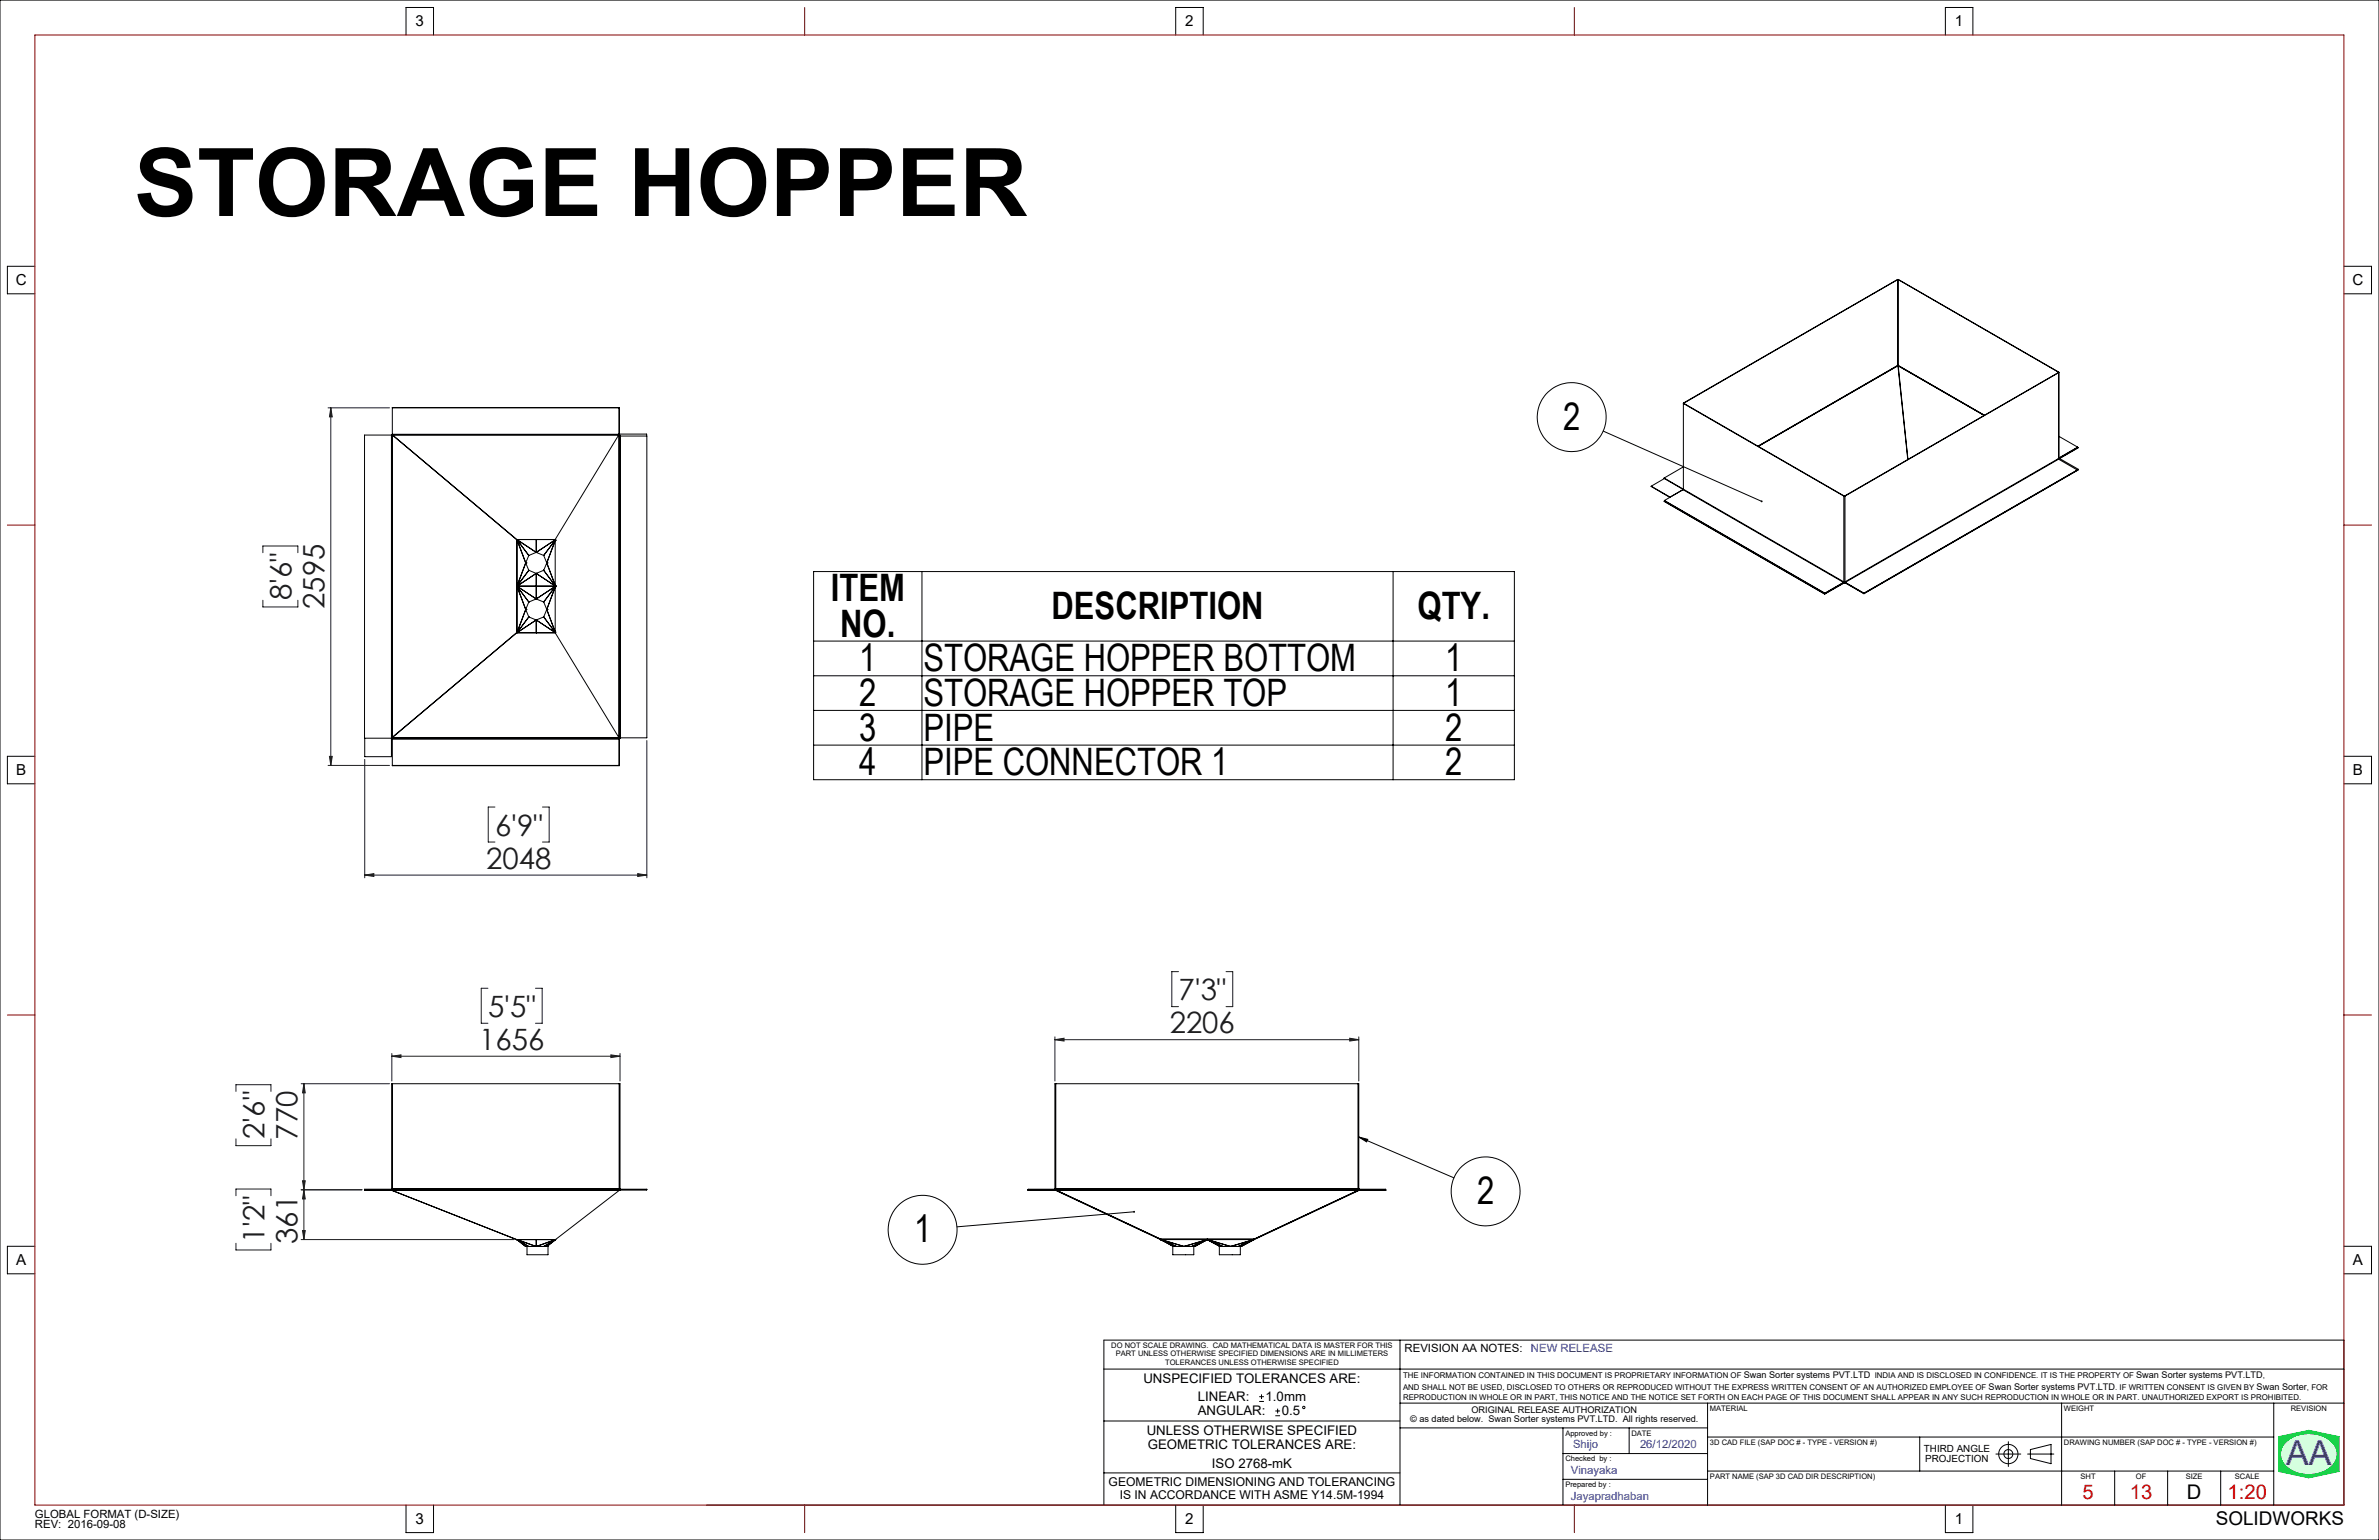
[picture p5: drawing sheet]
<svg xmlns="http://www.w3.org/2000/svg" width="864mm" height="559mm" viewBox="0 0 864 559" stroke-linecap="round" stroke-linejoin="round" font-family="sans-serif">
<defs><g id="words">
<text font-size="34.3" x="48.7" y="78.4">STORAGE HOPPER</text>
<g font-size="13.7">
<text x="567.4" y="155.9">2</text>
<text x="301.6" y="218.2">ITEM</text>
<text x="381.7" y="224.7">DESCRIPTION</text>
<text x="514.6" y="224.7">QTY.</text>
<text x="305" y="231.1">NO.</text>
<text x="311.9" y="243.6">1</text>
<text x="335.2" y="243.6">STORAGE HOPPER BOTTOM</text>
<text x="524.6" y="243.6">1</text>
<text x="311.9" y="256.1">2</text>
<text x="335.2" y="256.1">STORAGE HOPPER TOP</text>
<text x="524.6" y="256.1">1</text>
<text x="311.9" y="268.7">3</text>
<text x="335.2" y="268.7">PIPE</text>
<text x="524.6" y="268.7">2</text>
<text x="311.9" y="281.3">4</text>
<text x="335.2" y="281.3">PIPE CONNECTOR 1</text>
<text x="524.6" y="281.3">2</text>
<text x="536.2" y="436.9">2</text>
<text x="331.8" y="450.8">1</text>
</g>
<text font-size="12.4" fill="#00f" x="829.9" y="531.7">AA</text>
<g font-size="10.7" fill="#191924">
<text x="105.8" y="217.8" transform="rotate(-90 105.8 217.8)">8'6&quot;</text>
<text x="117.8" y="221" transform="rotate(-90 117.8 221)">2595</text>
<text x="179.7" y="303.2">6'9&quot;</text>
<text x="176.5" y="315.2">2048</text>
<text x="427.8" y="362.9">7'3&quot;</text>
<text x="177.2" y="369">5'5&quot;</text>
<text x="424.6" y="374.9">2206</text>
<text x="173.9" y="380.9">1656</text>
<text x="96" y="413.2" transform="rotate(-90 96 413.2)">2'6&quot;</text>
<text x="108" y="413.5" transform="rotate(-90 108 413.5)">770</text>
<text x="96" y="451.1" transform="rotate(-90 96 451.1)">1'2&quot;</text>
<text x="108" y="451.3" transform="rotate(-90 108 451.3)">361</text>
</g>
<g font-size="7.3" fill="#f00">
<text x="756" y="543.9">5</text>
<text x="773.2" y="543.9">13</text>
<text x="808.6" y="543.9">1:20</text>
</g>
<text font-size="7.3" x="793.9" y="543.9">D</text>
<text font-size="6.9" x="804.3" y="553.3">SOLIDWORKS</text>
<g font-size="5.5">
<text x="150.9" y="9.5">3</text>
<text x="430.3" y="9.5">2</text>
<text x="709.7" y="9.5">1</text>
<text x="5.7" y="103.4">C</text>
<text x="853.9" y="103.4">C</text>
<text x="5.9" y="281.2">B</text>
<text x="854.1" y="281.2">B</text>
<text x="5.9" y="459">A</text>
<text x="854.1" y="459">A</text>
<text x="150.9" y="552.9">3</text>
<text x="430.3" y="552.9">2</text>
<text x="709.7" y="552.9">1</text>
</g>
<g font-size="4.8">
<text x="415.1" y="501.9">UNSPECIFIED TOLERANCES ARE:</text>
<text x="434.8" y="508.4">LINEAR:</text>
<text x="459.4" y="508.4">1.0mm</text>
<text x="434.8" y="513.6">ANGULAR:</text>
<text x="465.3" y="513.6">0.5</text>
<text x="416.3" y="520.7">UNLESS OTHERWISE SPECIFIED</text>
<text x="416.7" y="525.7">GEOMETRIC TOLERANCES ARE:</text>
<text x="439.9" y="532.6">ISO 2768-mK</text>
</g>
<g font-size="4.4">
<text x="402.5" y="539.1">GEOMETRIC DIMENSIONING AND TOLERANCING</text>
<text x="406.5" y="543.8">IS IN ACCORDANCE WITH ASME Y14.5M-1994</text>
</g>
<g font-size="4.1">
<text x="509.9" y="490.5">REVISION AA NOTES:</text>
<text x="12.7" y="550.7">GLOBAL FORMAT (D-SIZE)</text>
<text x="12.7" y="554.5">REV: 2016-09-08</text>
</g>
<g font-size="4.1" fill="#00f">
<text x="555.7" y="490.5">NEW RELEASE</text>
<text x="571" y="525.6">Shijo</text>
<text x="595.3" y="525.6">26/12/2020</text>
<text x="570.2" y="534.9">Vinayaka</text>
<text x="570.2" y="544.3">Jayapradhaban</text>
</g>
<g font-size="3.6">
<text x="698.4" y="527">THIRD ANGLE</text>
<text x="698.9" y="530.3">PROJECTION</text>
</g>
<g font-size="3.3">
<text x="633" y="500.2">Swan Sorter systems PVT.LTD</text>
<text x="775.5" y="500.2">Swan Sorter systems PVT.LTD</text>
<text x="721.9" y="504.3">Swan Sorter systems PVT.LTD</text>
<text x="819.2" y="504.3">Swan Sorter</text>
<text x="511.9" y="515.8">© as dated below. Swan Sorter systems PVT.LTD. All rights reserved.</text>
<text x="534.2" y="512.7">ORIGINAL RELEASE AUTHORIZATION</text>
</g>
<g font-size="2.9">
<text x="509.3" y="500.2">THE INFORMATION CONTAINED IN THIS DOCUMENT IS PROPRIETARY INFORMATION OF</text>
<text x="680.5" y="500.2">INDIA AND IS DISCLOSED IN CONFIDENCE. IT IS THE PROPERTY OF</text>
<text x="821.4" y="500.2">,</text>
<text x="509.3" y="508.1">REPRODUCTION IN WHOLE OR IN PART, THIS NOTICE AND THE NOTICE SET FORTH ON EACH PAGE OF THIS DOCUMENT SHALL APPEAR IN ANY SUCH REPRODUCTION IN WHOLE OR IN PART. UNAUTHORIZED EXPORT IS PROHIBITED.</text>
<text x="509.3" y="504.3">AND SHALL NOT BE USED, DISCLOSED TO OTHERS OR REPRODUCED WITHOUT THE EXPRESS WRITTEN CONSENT OF AN AUTHORIZED EMPLOYEE OF</text>
<text x="767.8" y="504.3">. IF WRITTEN CONSENT IS GIVEN BY</text>
<text x="837.5" y="504.3">, FOR</text>
</g>
<g font-size="2.7">
<text x="403.4" y="489.2">DO NOT SCALE DRAWING. CAD MATHEMATICAL DATA IS MASTER FOR THIS</text>
<text x="405" y="492.2">PART UNLESS OTHERWISE SPECIFIED DIMENSIONS ARE IN MILLIMETERS</text>
<text x="423" y="495.2">TOLERANCES UNLESS OTHERWISE SPECIFIED</text>
<text x="620.7" y="511.9">MATERIAL</text>
<text x="749.2" y="511.9">WEIGHT</text>
<text x="831.6" y="511.9">REVISION</text>
<text x="568.2" y="520.9">Approved by :</text>
<text x="592.2" y="520.9">DATE</text>
<text x="620.7" y="524.2">3D CAD FILE (SAP DOC # - TYPE - VERSION #)</text>
<text x="749.2" y="524.2">DRAWING NUMBER (SAP DOC # - TYPE - VERSION #)</text>
<text x="568.2" y="530.2">Checked by :</text>
<text x="568.2" y="539.6">Prepared by :</text>
<text x="620.7" y="536.6">PART NAME (SAP 3D CAD DIR DESCRIPTION)</text>
<text x="755.3" y="536.6">SHT</text>
<text x="775.4" y="536.6">OF</text>
<text x="793.5" y="536.6">SIZE</text>
<text x="811.3" y="536.6">SCALE</text>
</g>
</g></defs>
<g fill="none" stroke="#000" stroke-width=".36">
<path d="M689 101.4l58.3 33.6M689 101.4l58.2 33.6M689 101.4v31.1M689 101.4l-77.9 44.9M689 101.4l-77.8 44.9M688.8 132.8h.1M688.9 132.8h.1M689 132.8h.1M689 132.5l31.3 18.2M689 132.5l-50.8 29.5 50.7-29.2M689 132.8l3.5 34M689 132.5l31.4 18.2"/>
<path d="M689 132.5l-50.9 29.4M689.1 132.8v.1M689.1 132.8l3.5 33.9M689.2 132.8l-.1 .1M747.2 135v.2M747.2 135.2l-77.6 44.8M747.2 135.2h.1M747.3 135v.2M747.3 135.2l-77.6 44.8M747.3 135.2v31.1M747.3 135h-.1M747.4 135.1v31.2"/>
<path d="M142.1 157.9l82.8 .1M142.1 157.9h-9.8v110h9.9M142.1 157.9v116.7h-9.7v-6.7M142.2 157.7l-.1 .2M142.2 157.7v110.2M142.3 157.6l-.1 .1M142.3 157.7l.1 .1M142.3 157.6h.1M142.3 157.7h.1M142.4 157.7l92.3-.2 .1 110.2h-9.6M142.4 148h82.4M142.4 157.9l45.1 37.9"/>
<path d="M142.6 157.9l45 37.9M224.8 157.7l-82.7 .2M224.8 157.7l.3 .3M224.8 157.7h.1M224.9 158l-.1 109.9M224.9 158h.2M225.1 158.2h.1M225.1 158v109.7M225.2 158.2v109.5M225.2 158.2h9.6M611.1 146.3v31.2M611.1 146.3h.1"/>
<path d="M611.2 146.3l58.1 33.7M611.2 146.3l58.2 33.7M747.4 158.3l6.8 3.9M599.4 176.4l6.8 4.1M599.4 176.4l6.8 4M604.1 173.5l6.9 4.1M604.1 173.5l6.9 3.9M604.2 173.6l-4.8 2.8M611 177.6h.1M611 177.4h.1M611 177.4v.2M611 177.6l-6.8 4"/>
<path d="M611.1 177.5l-.1 .2 58.2 33.6M611.1 177.5l58.2 33.6M611.1 169.4l-7 4.1M669.4 180h.2M669.4 180h-.1M669.6 180h.1M747.2 166.4l.1 .2M747.2 166.4l-77.5 44.7M747.3 166.4h.1M747.3 166.6l-77.4 44.7M747.3 166.6l6.8 3.9M747.3 166.3l-.1 .1"/>
<path d="M747.3 166.4l-.1 .1M747.4 166.3h.1M747.4 166.2l-.1 .1M747.4 166.2h.1M747.5 166.3l-.2 .1M747.5 166.3l7 4M754.1 170.6l-77.5 44.7-6.7-3.9M754.1 170.5l-77.5 44.7M754.1 170.5v.1M754.2 162.4h.1M754.2 162.2l-6.8 4M754.2 162.2v.2"/>
<path d="M754.2 162.4l-6.8 3.9M754.3 162.4l-6.7 3.9M754.3 162.4l-6.6 4M754.5 170.3l-.4 .3M754.5 170.3l-77.9 45.1M187.5 195.8v33.8M187.6 195.8h-.1M187.6 195.8h13.9M187.7 196h.1M187.7 196l-.1-.1v16.8l.2-.1M187.7 196l3.1 8.3M187.8 196h.1"/>
<path d="M187.8 195.9h.1M187.8 196l3.1 8.2M187.8 196l4.1 5.6M187.8 195.9l-.1 .1M187.8 195.9v.1M187.8 195.9l-.1-.1 .1 33.7M187.8 195.9l6.9 4.5M194.7 195.8v4.6M201.5 195.9h.1M201.5 195.9v.1M201.5 196h.1M201.5 195.9l-6.8 4.5"/>
<path d="M201.5 196l-4.2 5.5M201.5 195.8v33.8M201.5 196l-4.1 5.6M201.5 195.8l23.1-37.9v109.7M201.5 196.2l-3 8.1M201.5 196l-3 8.2M604.1 181.9l58.3 33.7M604.1 181.9l58.3 33.6M604.2 181.6l58.2 33.7M604.2 181.6l58.2 33.6M604.3 181.8l-.2 .1M606.2 180.4h.1"/>
<path d="M669.3 180h.4M669.3 180v31.1M669.7 180v31.1M187.7 212.7l.1 .1M187.7 212.8v.1M187.7 212.9h.1M187.7 212.5h.1M187.7 212.9l3.1 8.3M187.7 212.5v.2M187.7 212.5l.1 .1M187.8 212.5h.1M187.8 212.9h.1"/>
<path d="M187.8 212.8h.1M187.8 212.9l3.1 8.2M187.8 212.9l4.1 5.6M187.8 212.5h-.1M187.8 212.8l-.1 .1M187.8 212.8v.1M187.8 212.6h.1M187.8 212.8l6.9 4.5M187.8 212.5v.1M187.8 212.6l-.1 .1M190.8 204.3h.1M190.8 204.3l-3.1 8.2"/>
<path d="M190.9 204.2l-.1 .1M190.9 204.2h.1M190.9 204.3l-3.1 8.2M190.9 204.3l1 2.6M190.9 204.2v.1M191.9 218.5l-1 2.6M191.9 206.9l-4.1 5.6M191.9 201.6l-1 2.6M191.9 206.9h.1M191.9 206.9l.1 .1M192 218.4l-.1 .1M192 201.5h.1"/>
<path d="M192 206.9l-4.2 5.6M192 206.9l2.6 1.2M192 201.5l-.1 .1M194.6 217.4h.1M194.6 208h.1M194.6 200.5h.1M194.6 217.3l-2.6 1.1M194.6 200.4l-2.6 1.1M194.7 208.1l6.8 4.5M194.7 208.1h.1M194.7 200.4h.1M194.7 217.3h.1"/>
<path d="M194.7 208.1v9.2M194.7 200.4l2.6 1.1M194.7 217.3l2.6 1.1M194.7 208.1l-6.9 4.5M197.3 218.4l.1 .1M197.3 201.5l.1 .1M197.3 206.9h.1M197.3 206.9l4.2 5.6M197.3 206.9l-2.6 1.2M197.4 201.6l1.1 2.6M197.4 218.5l1.1 2.6M197.4 206.9l-.1 .1"/>
<path d="M198.4 204.2v.1M198.5 204.2v.1M198.5 204.3h.1M198.5 204.2h.1M198.5 204.3l-1.1 2.6M198.5 204.3l3 8.1M198.5 204.3l3 8M201.5 212.8h.1M201.5 212.8v.1M201.5 212.9h.1M201.5 212.6v.1M201.5 212.5v.1"/>
<path d="M201.5 212.8l-6.8 4.5M201.5 212.9l-4.2 5.5M201.5 212.5h.1M201.5 212.6h.1M201.5 212.7l-13.9 .1v16.8l.1-.2M201.5 212.9l-4.1 5.6M201.5 213.1l-3 8.1M201.5 212.9l-3 8.2M662.4 215.5v.1M662.4 215.2v.1M669.2 211.3l-6.8 3.9M669.2 211.3v.1"/>
<path d="M669.2 211.4l-6.8 3.9M669.3 211.1h.4M669.3 211.1l-.1 .2M669.3 211.3l.2 .1M669.4 211.3h.1M669.4 211.2l-.2 .2M669.5 211.5l-7.1 4.1M669.5 211.4l-7.1 4.1M669.5 211.4v.1M669.5 211.5h.1M669.5 211.3v.1M669.5 211.2l.1 .1"/>
<path d="M669.5 211.3v.2M669.5 211.3h.1M669.6 211.3l-.1 .2M669.6 211.2h-.1M669.6 211.3v.1M669.6 211.3l.3 .1M669.6 211.3h.1M669.6 211.4l7 4M669.6 211.4l-.1 .1M669.7 211.1l.2 .2M669.9 211.3l6.7 3.9M669.9 211.3v.1"/>
<path d="M676.6 215.2v.2M187.5 229.6h.1M187.5 229.6l-45.1 37.9M187.6 229.6h13.9M187.6 229.6l-45.2 38.1M187.7 229.4h.1M187.7 229.4l.1 .1M187.8 229.4h.1M187.8 229.5h.1M187.8 229.5v.1M187.8 229.4v.1M190.8 221.2h.1"/>
<path d="M190.9 221.1h.1M190.8 221.2l-3.1 8.2M190.9 221.2l-3.1 8.2M190.9 221.2l1 2.6M190.9 221.1v.1M191.9 223.8l.1 .1M191.9 223.8l-4.1 5.6M192 223.9l-4.2 5.5M192 223.9l2.6 1.1M194.6 224.9h.1M194.7 225h.1M194.7 225v4.6"/>
<path d="M194.7 225l6.8 4.5M194.7 225l-6.9 4.5M197.4 223.8l-2.7 1.2M197.4 223.8l4.1 5.6M197.4 223.8l-.1 .1M198.4 221.1v.1M198.5 221.1v.1M198.5 221.2h.1M198.5 221.2l-1.1 2.6M198.5 221.2l3 8.2M201.5 229.5h.1M201.5 229.5v.1"/>
<path d="M201.5 229.4h.1M201.5 229.4v.1M201.5 229.6l23.1 38M142.2 267.9h82.6M142.4 267.7v.2M142.4 267.9h.1M142.4 267.7h.1M142.4 268v.2M142.4 267.7h82.7M142.4 268h82.4M142.4 277.7h82.4M224.6 267.6l.2 .1"/>
<path d="M224.8 268l-82.4 .2M224.8 267.9v9.9h-82.4v-9.6M224.8 267.7v.2M224.8 267.9h.1M224.8 267.7v-119.8h-82.4v120.1M225.1 267.7l-.3 .3M225.1 267.7h.1M142.4 393.2v38.1M224.8 393.2h.3v38.1M224.8 393.2v38.1M224.8 393.2h-82.6v38.1M383.3 393.2h-.4v38.1"/>
<path d="M383.3 393.2h109.7M383.3 393.2v38.1M493 393.2h.3v38.1M493 393.2v38.1M142.1 431.9h.1M142.1 431.5v.4M142.2 431.8l-9.8-.1 9.7 .2M142.2 431.8l-.1 .1M142.2 431.8h.1M142.2 431.9h.1M142.2 431.9l45.4 17.9M142.2 431.3l-.1 .2"/>
<path d="M142.2 431.3h82.6M142.3 431.8h.1M142.3 431.8l-.1 .1M142.3 431.9l45.3 17.9M142.3 431.9h.1M142.4 431.9h.1M142.4 431.3v.2M142.4 431.3l-.2 .4h-9.9l9.8-.2M142.4 431.5l92.4 .2M142.4 431.8l-.1 .1M142.4 431.9h82.4M142.4 431.5h82.4"/>
<path d="M224.6 431.7l.1 .1M224.6 431.7v.1M224.8 431.3v.2M224.8 431.3h.3M224.8 431.5v.4l-23.2 17.9M224.8 431.9h.1M224.8 431.7h-.2M224.9 431.3l.3 .2M225.1 431.3l.1 .2M225.2 431.5h9.6l-.1 .3h-92.4M382.8 431.5h-9.6l9.6 .2M382.8 431.5v.2"/>
<path d="M382.9 431.3h.4M382.9 431.3l-.1 .2M383.1 431.8h.2M383.1 431.8h-10l10 .1M383.1 431.8v.1M383.2 431.9h.1M383.2 431.9l38.1 17.9M383.3 431.3v.2M383.3 431.8h119.8l-9.6 .1M383.3 431.5h109.5M383.3 431.3h109.7M383.3 431.8l-.1 .1"/>
<path d="M383.3 431.5v.2M383.3 431.8h.1M383.3 431.7l-6.9 .1M383.3 431.8l38.1 17.9M383.3 431.7v.1M492.8 431.3v.2M492.8 431.5v.2M493 431.3h.3M493.1 431.7v-.4l.3 .4M493.2 431.8h.1M493.3 431.3l.1 .2M493.3 431.8l-38.1 17.9"/>
<path d="M493.3 431.8l.1 .1M493.4 431.9l-38.1 17.9M493.4 431.9h.1M493.4 431.5l9.6 .2h-119.9v-.4l-.3 .4M493.4 431.5l.1 .4M187.6 449.8h.1M187.6 449.8h14M187.7 449.9h.1M187.6 449.8l3.2 2.5M187.7 449.8h.1M187.7 449.9l4.3 2.4M187.8 449.8l-.1 .1"/>
<path d="M187.8 449.9l6.8 2.4M187.8 449.9h.1M187.8 449.8v.1M187.8 449.8l6.9 2.5M190.7 452.3h.1M190.8 452.3h.1M190.8 452.3h7.7M191.3 452.3h7.6v3h-7.6zM191.9 452.3h.1M194.7 452.3h.1M194.7 449.8v2.5M197.3 452.3h.1"/>
<path d="M198.5 452.3h.1M198.6 452.3h-.1M201.5 449.8v.1M201.5 449.9h.1M201.5 449.8l-6.8 2.5M201.5 449.9l-6.8 2.4M201.6 449.8h.1M201.6 449.9l-4.3 2.4M201.6 449.8h-.1M201.7 449.8h.1M201.7 449.8l-3.2 2.5M201.7 449.7v.1"/>
<path d="M421.3 449.8h.1M421.4 449.7h33.8M421.4 449.7v.1M421.4 449.7l-.1 .1M421.4 449.8v.1M421.4 449.8l4.5 2.5M421.4 449.8l.2 .1M421.4 449.8h16.8M421.4 449.8h.1M421.4 449.9l4.6 2.4M421.4 449.9h.1M421.5 449.8l-.1 .1"/>
<path d="M421.5 449.9h.1M421.5 449.9l5.6 2.4M421.5 449.8v.1M421.6 449.9l5.5 2.4M421.6 449.9l8.2 2.4M421.6 449.8v.1M425.7 452.3h7.7v3h-7.7zM425.9 452.3h.1M426 452.3h3.8M427.1 452.3h.1M429.8 452.3h.1M429.9 452.3h.1"/>
<path d="M429.9 452.3h3.8M432.5 452.3h.1M433.7 452.3h.1M438.1 449.9h.1M438.1 449.9l-8.3 2.4M438.1 449.8v.1M438.1 449.8l.1 .1M438.2 449.9l-5.7 2.4M438.2 449.8h.1M438.2 449.8h-.2M438.2 449.9l-4.5 2.4M438.3 449.8h.1"/>
<path d="M438.3 449.8l-.1 .1M438.3 449.7v.1M438.3 449.7l-.1 .1M438.3 449.7h-.1M438.3 449.9h.1M438.3 449.8l4.6 2.5M438.3 449.8h16.8M438.3 449.8h.2M438.3 449.9l4.6 2.4M438.4 449.8l-.1 .1M438.4 449.9l5.6 2.4M438.5 449.9h.1"/>
<path d="M438.5 449.9l5.5 2.4M438.5 449.8v.1M438.5 449.9l8.2 2.4M438.5 449.8l8.2 2.5M442.6 452.3h7.7v3h-7.7zM442.9 452.3h3.8M444 452.3h.1M446.7 452.3h.1M446.8 452.3h.1M446.8 452.3h3.8M455 449.9h.1M455 449.9l-5.6 2.4 5.6-2.4"/>
<path d="M455 449.9l-8.3 2.4M455 449.8v.1M455.1 449.9l-4.5 2.4M455.1 449.8h-.2M455.1 449.8h.1M455.1 449.9h-.1M455.2 449.8l-.1 .1M455.2 449.8l-4.6 2.5M455.2 449.7l-.1 .1M455.2 449.7l.1 .1M455.2 449.8h.1M455.3 449.8h-.1"/>
</g>
<path d="M827.2 521.3l10.9-2.3 11 2.3v12.6l-11 2.4-10.9-2.4zM829.9 523.5a12.5 12.5 0 0 1 17 .6 6 6 0 0 1-2.9 9.4 12.4 12.4 0 0 1-14.9-2.7 5.5 5.5 0 0 1 .8-7.3z" fill="none" stroke="#00e138" stroke-width=".36"/>
<path d="M827.2 521.3v12.6l10.9 2.4 11-2.4v-12.6l-11-2.3zM830.1 523.3a12.6 12.6 0 0 1 16.9 .9 6 6 0 0 1-2.6 9.1 12.4 12.4 0 0 1-15.3-2.5 5.6 5.6 0 0 1 1-7.5z" fill-rule="evenodd" fill="#0c3"/>
<path d="M830.1 523.3a12.6 12.6 0 0 1 16.9 .9 6 6 0 0 1-2.6 9.1 12.4 12.4 0 0 1-15.3-2.5 5.6 5.6 0 0 1 1-7.5z" fill-rule="evenodd" fill="#d5ffdf"/>
<g fill="none" stroke="#000" stroke-width=".36">
<path d="M0 0h863.6v558.8h-863.6zM147.4 12.7v-10h10v10M426.8 12.7v-10h10v10M706.2 12.7v-10h10v10M12.7 96.6h-10v10h10M850.9 96.6h10v10h-10M582 156.4l57.5 25.5M295.3 207.4h254.4v75.5h-254.4zM334.7 207.4v75.5M505.7 207.4v75.5M295.3 232.6h254.4M295.3 245.2h254.4"/>
<path d="M295.3 257.8h254.4M12.7 274.4h-10v10h10M295.3 270.4h254.4M850.9 274.4h10v10h-10M493.3 412.6l34.5 14.8M493.3 412.6l3.2 .8-.4 .9zM411.7 439.7l-64.3 5.5M12.7 452.2h-10v10h10M850.9 452.2h10v10h-10M400.7 496.8h450.2M508.2 486.3v59.8M400.7 515.6h107.5"/>
<path d="M457.1 508.5h1.7M457.1 506.8h1.7M457.9 506v1.6M463 513.7h1.7M463 512h1.7M463.8 511.1v1.8M508.2 509.1h342.7M508.2 518.1h111.7M567.4 518.1v28M591.4 518.1v9.3M619.9 509.1v37M748.4 509.1v37"/>
<path d="M825.4 509.1v37M400.7 534.5h107.5M567.4 527.4h52.5M567.4 536.8h52.5M619.9 521.4h205.5M619.9 533.8h205.5M696.9 521.4v12.4M724.5 527.6h9.1M729.1 523.1v9M736 527.6h9.6M737.1 526l7.4-1.9v7l-7.4-1.9zM767.6 533.8v12.3"/>
<path d="M786.9 533.8v12.3M806.1 533.8v12.3M147.4 546.1v10h10v-10M400.7 546.1v-59.8h450.2v59.8h-594.4M426.8 546.1v10h10v-10M706.2 546.1v10h10v-10"/>
<circle cx="570.5" cy="151.4" r="12.5"/>
<circle cx="539.3" cy="432.3" r="12.5"/>
<circle cx="334.9" cy="446.2" r="12.5"/>
<circle cx="473.3" cy="510.7" r=".43"/>
<circle cx="729.1" cy="527.6" r="1.62"/>
<circle cx="729.1" cy="527.6" r="3.5"/>
</g>
<g fill="none" stroke="#191924" stroke-width=".36">
<path d="M119.1 148h22.3M120.1 148l.5 3.3h-1zM120.1 148v129.7M95.4 200.6v-2.5h12.7v2.5M95.4 217.8v2.4h12.7v-2.4M119.1 277.7h22.3M119.6 274.5h1l-.5 3.2zM132.4 275.6v42.9M234.8 268.7v49.8M179.7 292.8h-2.5v12.7h2.5M196.9 292.8h2.5v12.7h-2.5M132.4 317.5l3.3-.5v1z"/>
<path d="M132.4 317.5h102.4M231.5 317l3.3 .5-3.3 .5zM177.1 358.6h-2.4v12.7h2.4M194.4 358.6h2.4v12.7h-2.4M427.8 352.6h-2.4v12.7h2.4M445.1 352.6h2.4v12.7h-2.4M382.9 376.2v16.1M382.9 377.3h110.4M382.9 377.3l3.4-.6v1.1zM490 376.7l3.3 .6-3.3 .5zM493.3 376.2v16.1M85.7 396v-2.4h12.7v2.4"/>
<path d="M109.3 393.2h32.1M110.3 393.2v56.6M110.3 393.2l.5 3.4h-1zM142.2 382.3v10M142.2 383.3h82.9M142.2 383.3l3.4-.5v1zM221.8 382.8l3.3 .5-3.3 .5zM225.1 382.3v10M85.7 413.2v2.5h12.7v-2.5M85.7 433.9v-2.5h12.7v2.5M109.3 431.7h22.1M109.8 428.4h1l-.5 3.3z"/>
<path d="M110.3 431.7l.5 3.3h-1zM85.7 451.1v2.5h12.7v-2.5M109.3 449.8h77.3M109.8 446.5h1l-.5 3.3z"/>
</g>
<path d="M12.7 12.7h838.2v533.4h-838.2zM292.1 2.7v10M571.5 2.7v10M2.7 190.5h10M850.9 190.5h10M2.7 368.3h10M850.9 368.3h10M292.1 546.1v10M571.5 546.1v10" fill="none" stroke="#800000" stroke-width=".36"/>
<path d="M639.3 181.7l-.1 .4 .5 .1-.2-.3 .3 .2v-.3zM411.4 439.5a.33 .33 0 0 0 .2 .5 .33 .33 0 0 0 .4-.3zM493.3 412.6l3.2 .8-.4 .9z" fill="#000"/>
<g fill="#191924">
<path d="M142.2 383.3l3.4-.5v1zM221.8 382.8l3.3 .5-3.3 .5z"/>
<path d="M132.4 317.5l3.3-.5v1zM231.5 317l3.3 .5-3.3 .5z"/>
<path d="M382.9 377.3l3.4-.6v1.1zM490 376.7l3.3 .6-3.3 .5z"/>
<path d="M110.3 431.7l.5 3.3h-1zM109.8 446.5h1l-.5 3.3z"/>
<path d="M109.8 428.4h1l-.5 3.3zM110.3 393.2l.5 3.4h-1z"/>
<path d="M119.6 274.5h1l-.5 3.2zM120.1 148l.5 3.3h-1z"/>
</g>
<use href="#words"/>
</svg>
